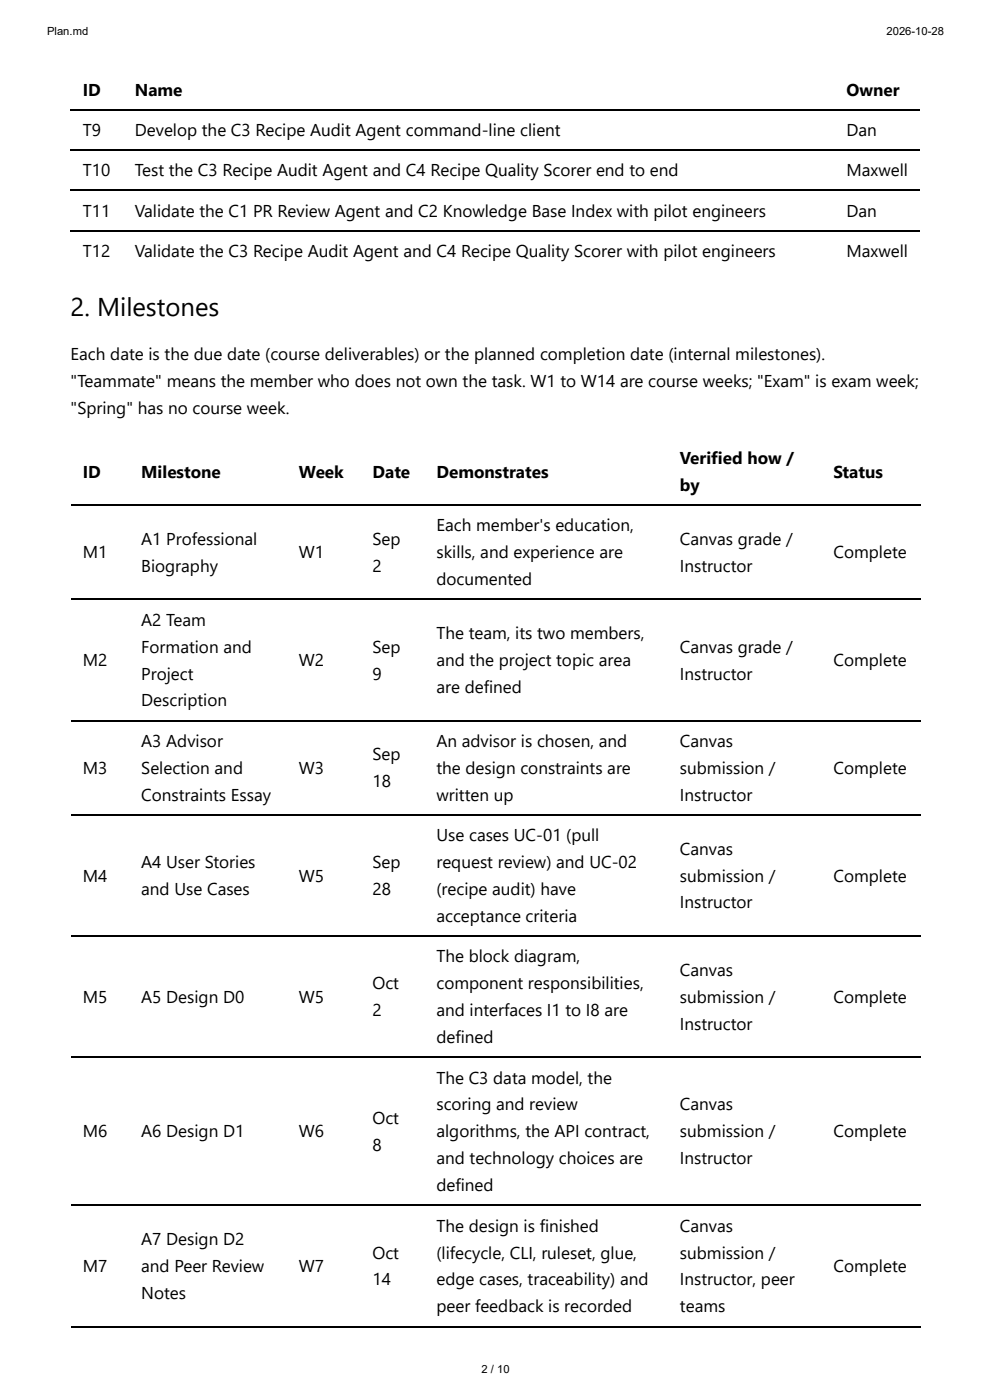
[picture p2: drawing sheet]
<svg xmlns="http://www.w3.org/2000/svg" width="210mm" height="297mm" viewBox="0 0 210 297" stroke-linecap="round" stroke-linejoin="round" font-family="sans-serif">
<defs><g id="words">
<text font-size="5.5" x="15" y="67">2. Milestones</text>
<g font-size="3.6">
<text x="17.6" y="20.3">ID</text>
<text x="28.6" y="20.3">Name</text>
<text x="179.6" y="20.3">Owner</text>
<text x="17.6" y="28.8">T9</text>
<text x="28.6" y="28.8">Develop the C3 Recipe Audit Agent command-line client</text>
<text x="179.6" y="28.8">Dan</text>
<text x="17.6" y="37.4">T10</text>
<text x="28.6" y="37.4">Test the C3 Recipe Audit Agent and C4 Recipe Quality Scorer end to end</text>
<text x="179.6" y="37.4">Maxwell</text>
<text x="17.6" y="46">T11</text>
<text x="28.6" y="46">Validate the C1 PR Review Agent and C2 Knowledge Base Index with pilot engineers</text>
<text x="179.6" y="46">Dan</text>
<text x="17.6" y="54.6">T12</text>
<text x="28.6" y="54.6">Validate the C3 Recipe Audit Agent and C4 Recipe Quality Scorer with pilot engineers</text>
<text x="179.6" y="54.6">Maxwell</text>
<text x="15" y="76.4">Each date is the due date (course deliverables) or the planned completion date (internal milestones).</text>
<text x="15" y="82.1">&quot;Teammate&quot; means the member who does not own the task. W1 to W14 are course weeks; &quot;Exam&quot; is exam week;</text>
<text x="15" y="87.8">&quot;Spring&quot; has no course week.</text>
<text x="17.6" y="101.3">ID</text>
<text x="30" y="101.3">Milestone</text>
<text x="63.4" y="101.3">Week</text>
<text x="79" y="101.3">Date</text>
<text x="92.6" y="101.3">Demonstrates</text>
<text x="144.2" y="98.4">Verified how /</text>
<text x="176.8" y="101.3">Status</text>
<text x="144.2" y="104.2">by</text>
<text x="92.6" y="112.7">Each member's education,</text>
<text x="17.6" y="118.4">M1</text>
<text x="30" y="115.6">A1 Professional</text>
<text x="63.4" y="118.4">W1</text>
<text x="79" y="115.6">Sep</text>
<text x="92.6" y="118.4">skills, and experience are</text>
<text x="144.2" y="115.6">Canvas grade /</text>
<text x="176.8" y="118.4">Complete</text>
<text x="30" y="121.3">Biography</text>
<text x="79" y="121.3">2</text>
<text x="92.6" y="124.2">documented</text>
<text x="144.2" y="121.3">Instructor</text>
<text x="30" y="132.7">A2 Team</text>
<text x="92.6" y="135.6">The team, its two members,</text>
<text x="17.6" y="141.3">M2</text>
<text x="30" y="138.4">Formation and</text>
<text x="63.4" y="141.3">W2</text>
<text x="79" y="138.4">Sep</text>
<text x="92.6" y="141.3">and the project topic area</text>
<text x="144.2" y="138.4">Canvas grade /</text>
<text x="176.8" y="141.3">Complete</text>
<text x="30" y="144.2">Project</text>
<text x="30" y="149.9">Description</text>
<text x="79" y="144.2">9</text>
<text x="92.6" y="147">are defined</text>
<text x="144.2" y="144.2">Instructor</text>
<text x="30" y="158.4">A3 Advisor</text>
<text x="79" y="161.3">Sep</text>
<text x="92.6" y="158.4">An advisor is chosen, and</text>
<text x="144.2" y="158.4">Canvas</text>
<text x="17.6" y="164.2">M3</text>
<text x="30" y="164.2">Selection and</text>
<text x="63.4" y="164.2">W3</text>
<text x="79" y="167">18</text>
<text x="92.6" y="164.2">the design constraints are</text>
<text x="144.2" y="164.2">submission /</text>
<text x="176.8" y="164.2">Complete</text>
<text x="30" y="169.9">Constraints Essay</text>
<text x="92.6" y="169.9">written up</text>
<text x="144.2" y="169.9">Instructor</text>
<text x="92.6" y="178.4">Use cases UC-01 (pull</text>
<text x="30" y="184.2">A4 User Stories</text>
<text x="79" y="184.2">Sep</text>
<text x="92.6" y="184.2">request review) and UC-02</text>
<text x="144.2" y="181.3">Canvas</text>
<text x="17.6" y="187">M4</text>
<text x="30" y="189.9">and Use Cases</text>
<text x="63.4" y="187">W5</text>
<text x="79" y="189.9">28</text>
<text x="92.6" y="189.9">(recipe audit) have</text>
<text x="144.2" y="187">submission /</text>
<text x="176.8" y="187">Complete</text>
<text x="92.6" y="195.6">acceptance criteria</text>
<text x="144.2" y="192.7">Instructor</text>
<text x="79" y="209.9">Oct</text>
<text x="92.6" y="204.2">The block diagram,</text>
<text x="92.6" y="209.9">component responsibilities,</text>
<text x="144.2" y="207">Canvas</text>
<text x="17.6" y="212.7">M5</text>
<text x="30" y="212.7">A5 Design D0</text>
<text x="63.4" y="212.7">W5</text>
<text x="79" y="215.6">2</text>
<text x="92.6" y="215.6">and interfaces I1 to I8 are</text>
<text x="144.2" y="212.7">submission /</text>
<text x="176.8" y="212.7">Complete</text>
<text x="92.6" y="221.3">defined</text>
<text x="144.2" y="218.4">Instructor</text>
<text x="92.6" y="229.9">The C3 data model, the</text>
<text x="79" y="238.4">Oct</text>
<text x="92.6" y="235.6">scoring and review</text>
<text x="144.2" y="235.6">Canvas</text>
<text x="17.6" y="241.3">M6</text>
<text x="30" y="241.3">A6 Design D1</text>
<text x="63.4" y="241.3">W6</text>
<text x="79" y="244.1">8</text>
<text x="92.6" y="241.3">algorithms, the API contract,</text>
<text x="144.2" y="241.3">submission /</text>
<text x="176.8" y="241.3">Complete</text>
<text x="92.6" y="247">and technology choices are</text>
<text x="144.2" y="247">Instructor</text>
<text x="92.6" y="252.7">defined</text>
<text x="92.6" y="261.3">The design is finished</text>
<text x="144.2" y="261.3">Canvas</text>
<text x="17.6" y="269.9">M7</text>
<text x="30" y="264.1">A7 Design D2</text>
<text x="30" y="269.9">and Peer Review</text>
<text x="63.4" y="269.9">W7</text>
<text x="79" y="267">Oct</text>
<text x="92.6" y="267">(lifecycle, CLI, ruleset, glue,</text>
<text x="144.2" y="267">submission /</text>
<text x="176.8" y="269.9">Complete</text>
<text x="30" y="275.6">Notes</text>
<text x="79" y="272.7">14</text>
<text x="92.6" y="272.7">edge cases, traceability) and</text>
<text x="144.2" y="272.7">Instructor, peer</text>
<text x="92.6" y="278.4">peer feedback is recorded</text>
<text x="144.2" y="278.4">teams</text>
</g>
<g font-size="2.4">
<text x="10" y="7.4">Plan.md</text>
<text x="188.1" y="7.4">2026-10-28</text>
<text x="102.1" y="291.3">2 / 10</text>
</g>
</g></defs>
<path d="M15 23.3h180.2M15 31.8h180.2M15 40.4h180.2M15 49h180.2M15 107.1h180.2M15 127.1h180.2M15 152.9h180.2M15 172.9h180.2M15 198.6h180.2M15 224.3h180.2M15 255.7h180.2M15 281.4h180.2" fill="none" stroke="#000" stroke-width=".26"/>
<use href="#words"/>
</svg>
